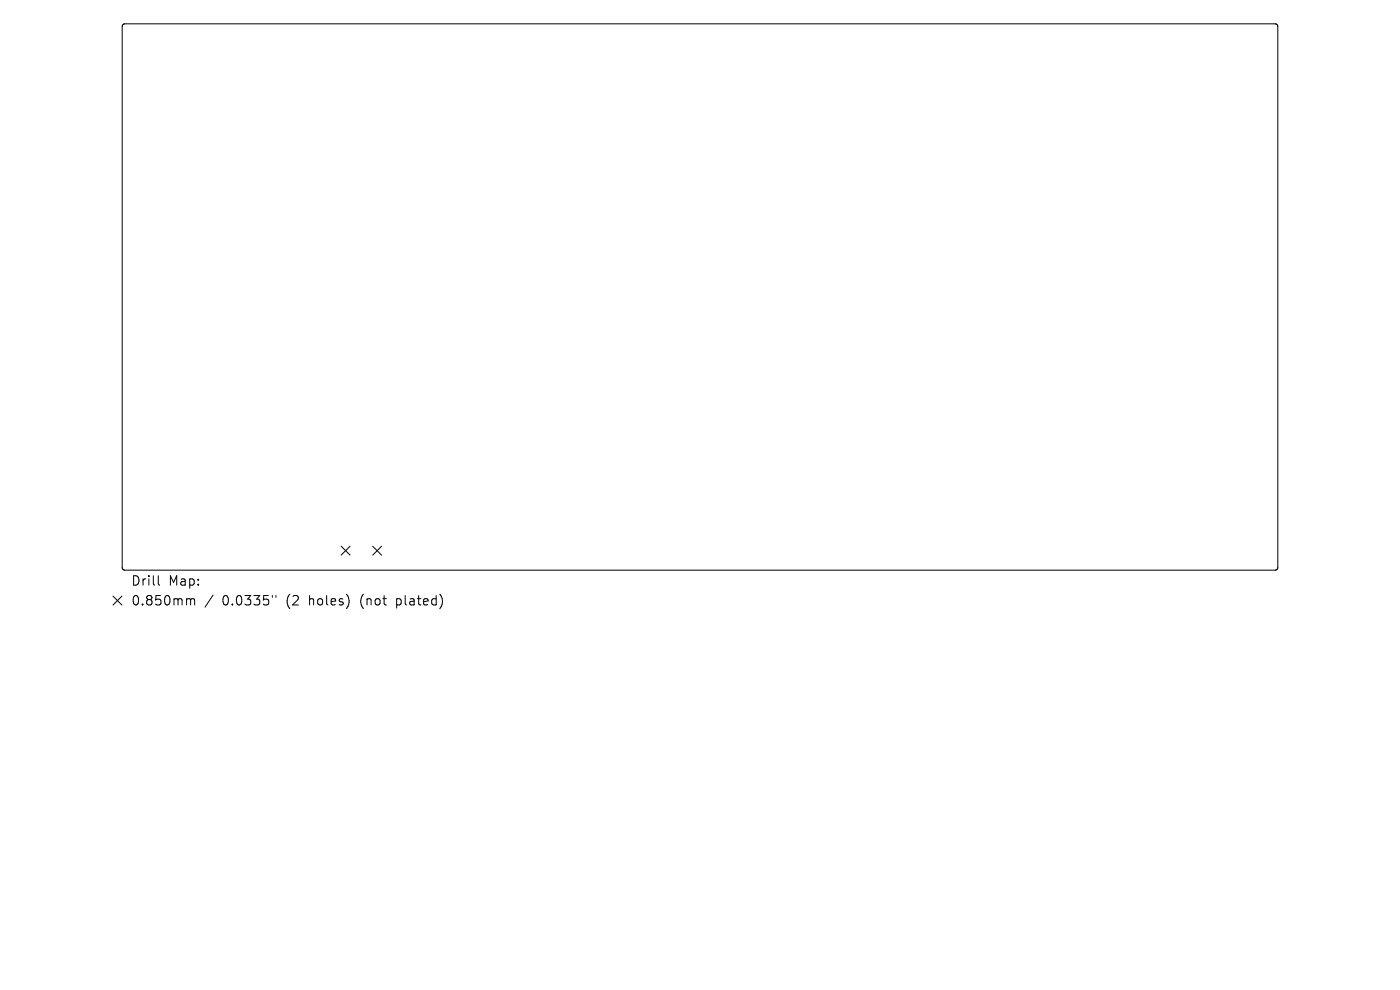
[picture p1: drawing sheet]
<svg xmlns="http://www.w3.org/2000/svg" width="297mm" height="210mm" viewBox="0 0 297 210" stroke-linecap="round" stroke-linejoin="round" font-family="sans-serif">
<defs><g id="words">
<g font-size="2.8">
<text x="27.9" y="124.5">Drill</text>
<text x="35.8" y="124.5">Map:</text>
<text x="27.9" y="128.7">0.850mm</text>
<text x="47.1" y="128.7">0.0335&quot;</text>
<text x="60.7" y="128.7">(2</text>
<text x="65.6" y="128.7">holes)</text>
<text x="76.6" y="128.7">(not</text>
<text x="84.3" y="128.7">plated)</text>
</g>
</g></defs>
<g fill="none" stroke="#000" stroke-width=".21">
<path d="M26.1 5.2l.4-.1h244a.56 .56 0 0 1 .6 .5v114.8a.56 .56 0 0 1-.6 .5h-244a.56 .56 0 0 1-.6-.5v-114.8zM72.4 115.9l1.9 1.9M74.3 115.9l-1.9 1.9M79.1 115.9l1.9 1.9M81 115.9l-1.9 1.9M24 126.5l1.9 1.9M25.9 126.5l-1.9 1.9M33.6 122.1v1.7l.3 .3M40.2 127l.2 .3M40.4 127.3v1M40.4 127.3l.3-.3 .5 .1 .1 1.2M45.2 126.2l-1.7 2.6"/>
<path d="M57.8 126.3v.4M58.5 126.3v.4M74 126.9v1.3M93.4 126.1a2.35 2.35 0 0 1 0 2.9"/>
</g>
<use href="#words"/>
</svg>
